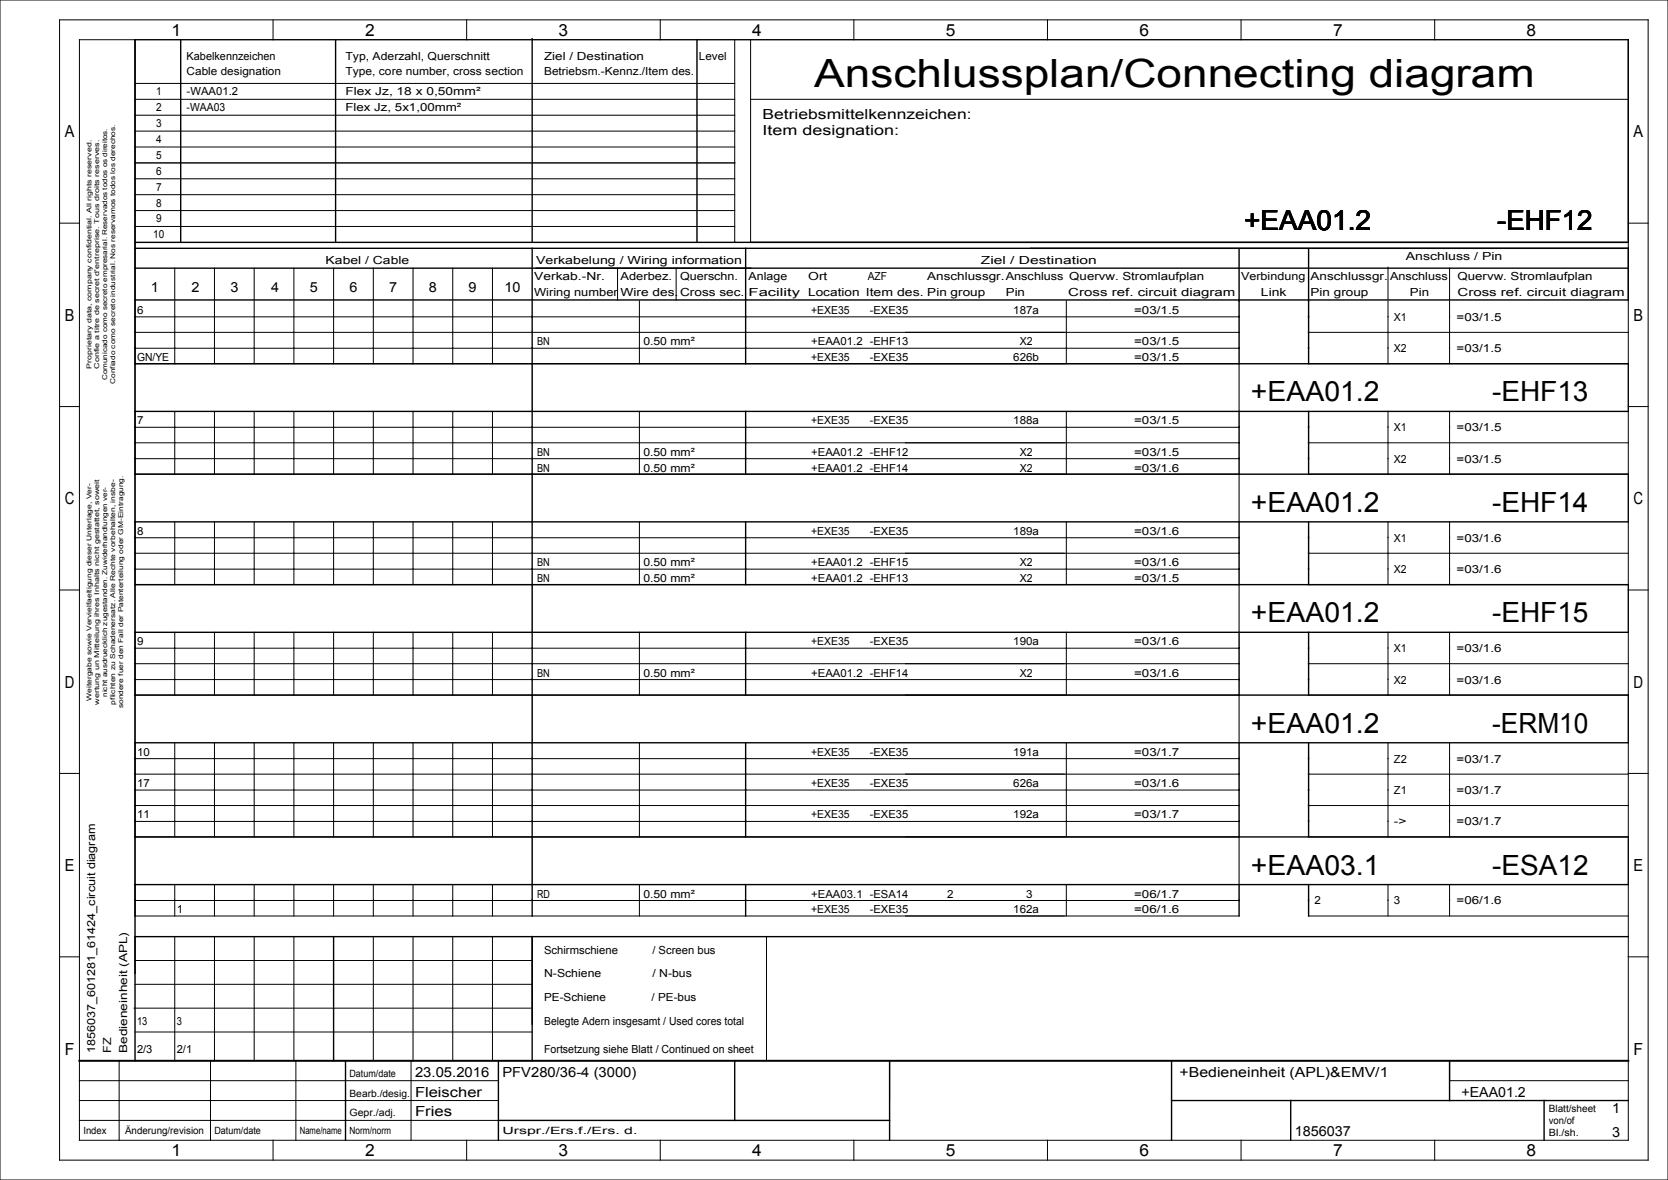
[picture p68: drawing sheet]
<svg xmlns="http://www.w3.org/2000/svg" width="420mm" height="297mm" viewBox="0 0 420 297" stroke-linecap="round" stroke-linejoin="round" font-family="sans-serif">
<defs><g id="words">
<text font-size="9.8" x="205" y="22">Anschlussplan/Connecting diagram</text>
<g font-size="7">
<text x="313.3" y="58">+EAA01.2</text>
<text x="377" y="58">-EHF12</text>
<text x="315" y="101">+EAA01.2</text>
<text x="375.7" y="101">-EHF13</text>
<text x="315" y="128.8">+EAA01.2</text>
<text x="375.7" y="128.8">-EHF14</text>
<text x="315" y="156.6">+EAA01.2</text>
<text x="375.7" y="156.6">-EHF15</text>
<text x="315" y="184.5">+EAA01.2</text>
<text x="375.7" y="184.5">-ERM10</text>
<text x="315" y="220.1">+EAA03.1</text>
<text x="375.7" y="220.1">-ESA12</text>
</g>
<g font-size="4.2">
<text x="43.2" y="9">1</text>
<text x="91.9" y="9">2</text>
<text x="140.7" y="9">3</text>
<text x="189.4" y="9">4</text>
<text x="238.2" y="9">5</text>
<text x="286.9" y="9">6</text>
<text x="335.7" y="9">7</text>
<text x="384.4" y="9">8</text>
<text x="16.3" y="34.6">A</text>
<text x="411.3" y="34.6">A</text>
<text x="16.3" y="80.8">B</text>
<text x="411.3" y="80.8">B</text>
<text x="16.3" y="126.9">C</text>
<text x="411.3" y="126.9">C</text>
<text x="16.3" y="173.1">D</text>
<text x="411.3" y="173.1">D</text>
<text x="16.3" y="219.2">E</text>
<text x="411.3" y="219.2">E</text>
<text x="16.3" y="265.4">F</text>
<text x="411.3" y="265.4">F</text>
<text x="43.2" y="291">1</text>
<text x="91.9" y="291">2</text>
<text x="140.7" y="291">3</text>
<text x="189.4" y="291">4</text>
<text x="238.2" y="291">5</text>
<text x="286.9" y="291">6</text>
<text x="335.7" y="291">7</text>
<text x="384.4" y="291">8</text>
</g>
<g font-size="3.5">
<text x="192" y="30">Betriebsmittelkennzeichen:</text>
<text x="192" y="34">Item designation:</text>
<text x="38" y="73.5">1</text>
<text x="48.3" y="73.5">2</text>
<text x="58" y="73.5">3</text>
<text x="68.3" y="73.5">4</text>
<text x="78" y="73.5">5</text>
<text x="88" y="73.5">6</text>
<text x="98" y="73.5">7</text>
<text x="108" y="73.5">8</text>
<text x="118" y="73.5">9</text>
<text x="127" y="73.5">10</text>
<text x="104.5" y="271">23.05.2016</text>
<text x="104.5" y="276">Fleischer</text>
<text x="126.5" y="271">PFV280/36-4 (3000)</text>
<text x="297" y="271">+Bedieneinheit (APL)&amp;EMV/1</text>
<text x="368" y="276">+EAA01.2</text>
<text x="104.5" y="281">Fries</text>
<text x="406" y="280.3">1</text>
<text x="326" y="285.8">1856037</text>
<text x="406" y="286.3">3</text>
</g>
<g font-size="2.8">
<text x="47" y="15">Kabelkennzeichen</text>
<text x="87" y="15">Typ, Aderzahl, Querschnitt</text>
<text x="137" y="15">Ziel / Destination</text>
<text x="176" y="15">Level</text>
<text x="47" y="19">Cable designation</text>
<text x="87" y="19">Type, core number, cross section</text>
<text x="137" y="19">Betriebsm.-Kennz./Item des.</text>
<text x="39.3" y="24">1</text>
<text x="39.3" y="28">2</text>
<text x="47" y="28">-WAA03</text>
<text x="47" y="24">-WAA01.2</text>
<text x="87" y="24">Flex Jz, 18 x 0,50mm²</text>
<text x="87" y="28">Flex Jz, 5x1,00mm²</text>
<text x="39.3" y="32">3</text>
<text x="39.3" y="36">4</text>
<text x="39.3" y="40">5</text>
<text x="39.3" y="44">6</text>
<text x="39.3" y="48">7</text>
<text x="39.3" y="52">8</text>
<text x="39.3" y="56">9</text>
<text x="38.6" y="60">10</text>
<text x="354" y="65.5">Anschluss / Pin</text>
<text x="82" y="66.5">Kabel / Cable</text>
<text x="134.5" y="70.5">Verkab.-Nr.</text>
<text x="135" y="66.5">Verkabelung / Wiring information</text>
<text x="156.2" y="70.5">Aderbez.</text>
<text x="171.2" y="70.5">Querschn.</text>
<text x="188.5" y="70.5">Anlage</text>
<text x="203.5" y="70.5">Ort</text>
<text x="218.5" y="70.5">AZF</text>
<text x="233.5" y="70.5">Anschlussgr.Anschluss Quervw. Stromlaufplan</text>
<text x="247" y="66.5">Ziel / Destination</text>
<text x="312.5" y="70.5">Verbindung</text>
<text x="330" y="70.5">Anschlussgr.</text>
<text x="350" y="70.5">Anschluss</text>
<text x="367" y="70.5">Quervw. Stromlaufplan</text>
<text x="134.5" y="74.5">Wiring number</text>
<text x="156.2" y="74.5">Wire des.</text>
<text x="171.2" y="74.5">Cross sec.</text>
<text x="188.5" y="74.5">Facility</text>
<text x="203.5" y="74.5">Location Item des. Pin group</text>
<text x="253.3" y="74.5">Pin</text>
<text x="269" y="74.5">Cross ref. circuit diagram</text>
<text x="317.5" y="74.5">Link</text>
<text x="330" y="74.5">Pin group</text>
<text x="355" y="74.5">Pin</text>
<text x="367" y="74.5">Cross ref. circuit diagram</text>
<text x="34.5" y="79">6</text>
<text x="204.2" y="79">+EXE35</text>
<text x="219" y="79">-EXE35</text>
<text x="255.1" y="79">187a</text>
<text x="285.6" y="79">=03/1.5</text>
<text x="351" y="80.8">X1</text>
<text x="366.7" y="80.8">=03/1.5</text>
<text x="135.3" y="86.9">BN</text>
<text x="162" y="86.9">0.50 mm²</text>
<text x="204.2" y="86.9">+EAA01.2 -EHF13</text>
<text x="256.8" y="86.9">X2</text>
<text x="285.6" y="86.9">=03/1.5</text>
<text x="351" y="88.7">X2</text>
<text x="366.7" y="88.7">=03/1.5</text>
<text x="34.5" y="90.9">GN/YE</text>
<text x="204.2" y="90.9">+EXE35</text>
<text x="219" y="90.9">-EXE35</text>
<text x="255.1" y="90.9">626b</text>
<text x="285.6" y="90.9">=03/1.5</text>
<text x="34.5" y="106.8">7</text>
<text x="204.2" y="106.8">+EXE35</text>
<text x="219" y="106.8">-EXE35</text>
<text x="255.1" y="106.8">188a</text>
<text x="285.6" y="106.8">=03/1.5</text>
<text x="351" y="108.5">X1</text>
<text x="366.7" y="108.5">=03/1.5</text>
<text x="135.3" y="114.7">BN</text>
<text x="135.3" y="118.7">BN</text>
<text x="162" y="118.7">0.50 mm²</text>
<text x="162" y="114.7">0.50 mm²</text>
<text x="204.2" y="118.7">+EAA01.2 -EHF14</text>
<text x="204.2" y="114.7">+EAA01.2 -EHF12</text>
<text x="256.8" y="118.7">X2</text>
<text x="256.8" y="114.7">X2</text>
<text x="285.6" y="114.7">=03/1.5</text>
<text x="285.6" y="118.7">=03/1.6</text>
<text x="351" y="116.5">X2</text>
<text x="366.7" y="116.5">=03/1.5</text>
<text x="34.5" y="134.6">8</text>
<text x="204.2" y="134.6">+EXE35</text>
<text x="219" y="134.6">-EXE35</text>
<text x="255.1" y="134.6">189a</text>
<text x="285.6" y="134.6">=03/1.6</text>
<text x="351" y="136.3">X1</text>
<text x="366.7" y="136.3">=03/1.6</text>
<text x="135.3" y="142.5">BN</text>
<text x="162" y="142.5">0.50 mm²</text>
<text x="204.2" y="142.5">+EAA01.2 -EHF15</text>
<text x="256.8" y="142.5">X2</text>
<text x="285.6" y="142.5">=03/1.6</text>
<text x="135.3" y="146.5">BN</text>
<text x="162" y="146.5">0.50 mm²</text>
<text x="204.2" y="146.5">+EAA01.2 -EHF13</text>
<text x="256.8" y="146.5">X2</text>
<text x="285.6" y="146.5">=03/1.5</text>
<text x="351" y="144.3">X2</text>
<text x="366.7" y="144.3">=03/1.6</text>
<text x="34.5" y="162.4">9</text>
<text x="204.2" y="162.4">+EXE35</text>
<text x="219" y="162.4">-EXE35</text>
<text x="255.1" y="162.4">190a</text>
<text x="285.6" y="162.4">=03/1.6</text>
<text x="351" y="164.1">X1</text>
<text x="366.7" y="164.1">=03/1.6</text>
<text x="135.3" y="170.3">BN</text>
<text x="162" y="170.3">0.50 mm²</text>
<text x="204.2" y="170.3">+EAA01.2 -EHF14</text>
<text x="256.8" y="170.3">X2</text>
<text x="285.6" y="170.3">=03/1.6</text>
<text x="351" y="172">X2</text>
<text x="366.7" y="172">=03/1.6</text>
<text x="34.5" y="190.2">10</text>
<text x="204.2" y="190.2">+EXE35</text>
<text x="219" y="190.2">-EXE35</text>
<text x="255.1" y="190.2">191a</text>
<text x="285.6" y="190.2">=03/1.7</text>
<text x="351" y="191.9">Z2</text>
<text x="366.7" y="191.9">=03/1.7</text>
<text x="34.5" y="198.1">17</text>
<text x="204.2" y="198.1">+EXE35</text>
<text x="219" y="198.1">-EXE35</text>
<text x="255.1" y="198.1">626a</text>
<text x="285.6" y="198.1">=03/1.6</text>
<text x="351" y="199.8">Z1</text>
<text x="366.7" y="199.8">=03/1.7</text>
<text x="34.5" y="206">11</text>
<text x="204.2" y="206">+EXE35</text>
<text x="219" y="206">-EXE35</text>
<text x="255.1" y="206">192a</text>
<text x="285.6" y="206">=03/1.7</text>
<text x="351" y="207.8">-&gt;</text>
<text x="366.7" y="207.8">=03/1.7</text>
<text x="135.3" y="225.9">RD</text>
<text x="162" y="225.9">0.50 mm²</text>
<text x="204.2" y="225.9">+EAA03.1 -ESA14</text>
<text x="238.5" y="225.9">2</text>
<text x="258.4" y="225.9">3</text>
<text x="285.6" y="225.9">=06/1.7</text>
<text x="331" y="227.6">2</text>
<text x="351" y="227.6">3</text>
<text x="366.7" y="227.6">=06/1.6</text>
<text x="44.5" y="229.9">1</text>
<text x="204.2" y="229.9">+EXE35</text>
<text x="219" y="229.9">-EXE35</text>
<text x="255.1" y="229.9">162a</text>
<text x="285.6" y="229.9">=06/1.6</text>
<text x="137" y="240">Schirmschiene</text>
<text x="164.3" y="240">/ Screen bus</text>
<text x="137" y="246">N-Schiene</text>
<text x="164.3" y="246">/ N-bus</text>
<text x="137" y="252">PE-Schiene</text>
<text x="164.1" y="252">/ PE-bus</text>
<text x="34.5" y="258">13</text>
<text x="44.5" y="258">3</text>
<text x="137" y="258">Belegte Adern insgesamt / Used cores total</text>
<text x="24" y="265" transform="rotate(-90 24 265)">1856037_601281_61424_circuit diagram</text>
<text x="28" y="265" transform="rotate(-90 28 265)">FZ</text>
<text x="32" y="265" transform="rotate(-90 32 265)">Bedieneinheit (APL)</text>
<text x="34.5" y="265">2/3</text>
<text x="44.5" y="265">2/1</text>
<text x="137" y="265">Fortsetzung siehe Blatt / Continued on sheet</text>
</g>
<g font-size="2.5">
<text x="88" y="271">Datum/date</text>
<text x="88" y="276">Bearb./desig.</text>
<text x="88" y="281">Gepr./adj.</text>
<text x="390" y="280">Blatt/sheet</text>
<text x="21" y="285.5">Index</text>
<text x="31.5" y="285.5">Änderung/revision</text>
<text x="54" y="285.5">Datum/date</text>
<text x="75.5" y="285.5">Name/name</text>
<text x="88" y="285.5">Norm/norm</text>
<text x="126.5" y="285.5">Urspr./Ers.f./Ers. d.</text>
<text x="390" y="286">Bl./sh.</text>
<text x="390" y="283">von/of</text>
</g>
<g font-size="1.7">
<text x="23" y="92.8" transform="rotate(-90 23 92.8)">Proprietary data, company confidential. All rights reserved.</text>
<text x="25" y="92.8" transform="rotate(-90 25 92.8)">Confie a titre de secret d'entreprise. Tous droits reserves.</text>
<text x="27" y="95.7" transform="rotate(-90 27 95.7)">Comunicado como secreto empresarial. Reservados todos os direitos.</text>
<text x="29" y="96.6" transform="rotate(-90 29 96.6)">Confiado como secreto industrial. Nos reservamos todos los derechos.</text>
<text x="23" y="176.4" transform="rotate(-90 23 176.4)">Weitergabe sowie Vervielfaeltigung dieser Unterlage, Ver-</text>
<text x="25" y="177.3" transform="rotate(-90 25 177.3)">wertung un Mitteilung ihres Inhalts nicht gestattet, soweit</text>
<text x="27" y="175.4" transform="rotate(-90 27 175.4)">nicht ausdruecklich zugestanden. Zuwiderhandlungen ver-</text>
<text x="29" y="177.3" transform="rotate(-90 29 177.3)">pflichten zu Schadenersatz. Alle Rechte vorbehalten, insbe-</text>
<text x="31" y="178.3" transform="rotate(-90 31 178.3)">sondere fuer den Fall der Patenterteilung oder GM-Eintragung.</text>
</g>
</g></defs>
<g fill="none" stroke="#000" stroke-width=".25">
<path d="M0 0h420v297h-420zM15 5h400v287h-400zM20 10h390v277h-390zM68.8 5v5M117.5 5v5M166.3 5v5M185 10v51M189 10v51M215 5v5M263.8 5v5M312.5 5v5M361.3 5v5"/>
<path d="M34 21h151M34 25h151M34 37h151M34 29h151M34 33h151M189 25h221M15 56.2h5M34 45h151M34 53h151M34 49h151M34 57h151M410 56.2h5"/>
<path d="M34 79.7h278M44 67.5v8M44 75.8v15.7M54 67.5v8M54 75.8v15.7M64 67.5v8M64 75.8v15.7M74 67.5v8M74 75.8v15.7M84 67.5v8M84 75.8v15.7M94 67.5v8"/>
<path d="M94 75.8v15.7M104 67.5v8M104 75.8v15.7M114 67.5v8M114 75.8v15.7M124 67.5v8M124 75.8v15.7M155.5 67.5v8M161 75.8v15.7M170.2 67.5v8M268.5 75.8v15.7M349.5 67.2v8"/>
<path d="M349.5 75.8v15.7M365 67.5v8M365 75.8v15.7M34 83.6h278M34 87.7h278M134 91.5v12.1M329.5 83.6h80.5M329.5 91.5h80.5M15 102.3h5M34 111.4h278M34 107.5h278M34 103.6v-12.1h278v12.1"/>
<path d="M34 115.4h278M44 103.6v15.7M54 103.6v15.7M64 103.6v15.7M74 103.6v15.7M84 103.6v15.7M94 103.6v15.7M104 103.6v15.7M114 103.6v15.7M124 103.6v15.7M134 119.3v12.1M161 103.6v15.7"/>
<path d="M268.5 103.6v15.7M329.5 111.4h80.5M329.5 119.3h80.5M349.5 103.6v15.7M365 103.6v15.7M410 102.3h5M34 131.4v-12.1h278v12.1M34 139.3h278M34 135.3h278M44 131.4v15.7M54 131.4v15.7M64 131.4v15.7"/>
<path d="M74 131.4v15.7M84 131.4v15.7M94 131.4v15.7M104 131.4v15.7M114 131.4v15.7M124 131.4v15.7M161 131.4v15.7M268.5 131.4v15.7M329.5 139.3h80.5M349.5 131.4v15.7M365 131.4v15.7M15 148.5h5"/>
<path d="M34 159.1v-12h278v12M34 143.2h278M44 159.1v15.8M54 159.1v15.8M64 159.1v15.8M74 159.1v15.8M84 159.1v15.8M94 159.1v15.8M104 159.1v15.8M114 159.1v15.8M124 159.1v15.8M134 147.1v12"/>
<path d="M161 159.1v15.8M268.5 159.1v15.8M329.5 147.1h80.5M349.5 159.1v15.8M365 159.1v15.8M410 148.5h5M34 171h278M34 167.1h278M34 163.2h278M134 174.9v12M329.5 174.9h80.5M329.5 167.1h80.5"/>
<path d="M15 194.7h5M34 186.9v-12h278v12M34 194.9h278M34 191h278M34 198.8h278M44 186.9v23.7M54 186.9v23.7M64 186.9v23.7M74 186.9v23.7M84 186.9v23.7M94 186.9v23.7M104 186.9v23.7"/>
<path d="M114 186.9v23.7M124 186.9v23.7M161 186.9v23.7M268.5 186.9v23.7M329.5 194.9h80.5M349.5 186.9v23.7M365 186.9v23.7M410 194.7h5M34 202.8h278M34 206.7h278M134 210.6v12M329.5 202.8h80.5"/>
<path d="M329.5 210.6h80.5M34 230.6h278M34 226.7h278M34 222.6v-12h278v12M44 222.6v8M44 235.8v31.2M54 222.6v8M54 235.8v31.2M64 222.6v8M64 235.8v31.2M74 222.6v8M74 235.8v31.2"/>
<path d="M84 222.6v8M94 222.6v8M94 235.8v31.2M104 222.6v8M104 235.8v31.2M114 222.6v8M114 235.8v31.2M124 222.6v8M124 235.8v31.2M161 222.6v8M193 235.8v31.2M268.5 222.6v8"/>
<path d="M329.5 230.6h80.5M349.5 222.6v8M365 222.6v8M15 240.8h5M33.7 253.8h100.1M34 259.7h100M34 247.8h100M34 241.8h100M410 240.8h5M20 272h105.5M20 277h105.5M30 267v20"/>
<path d="M53 267v20M74.5 267v20M103.5 267v20M224 267v10M365 267v5h45M20 282h105.5M68.8 287v5M117.5 287v5M166.3 287v5M215 287v5M263.8 287v5M312.5 287v5"/>
<path d="M361.3 287v5"/>
</g>
<g fill="none" stroke="#000" stroke-width=".35">
<path d="M34 10v257M45.5 10v51M84.5 10v51M134 9.7v51.1M175.5 10v51M410 10v51h-376M34 41h151M34 67.5h376M34 62.5h376v13h-376M134 62.5v13M134 75.8v15.7M187.8 62.5v13"/>
<path d="M187.8 75.8v15.7M312 62.7v28.8M329.5 62.7v28.8M34 91.5h376M34 103.6h376M34 119.3h376M134 103.6v15.7M187.8 103.6v15.7M312 103.6v15.7M329.5 103.6v15.7M34 131.4h376M134 131.4v15.7"/>
<path d="M187.8 131.4v15.7M312 131.4v15.7M329.5 131.4v15.7M34 159.1h376M34 147.1h376M134 159.1v15.8M187.8 159.1v15.8M312 159.1v15.8M329.5 159.1v15.8M34 174.9h376M34 186.9h376M134 186.9v23.7"/>
<path d="M187.8 186.9v23.7M312 186.9v23.7M329.5 186.9v23.7M34 210.6h376M34 235.8h376M34 222.6h376M84 235.8v31.2M134 222.6v8M134 235.8v31.2M187.8 222.6v8M312 222.6v8M329.5 222.6v8"/>
<path d="M87 267v20M125.5 267v20M185 267v15M224 267v20M295 277h115M295 267v20M325 277v10M365 267v10M388.8 277v10M125.5 282h98.5"/>
</g>
<path d="M20 267h390" fill="none" stroke="#000" stroke-width=".5"/>
<use href="#words"/>
</svg>
